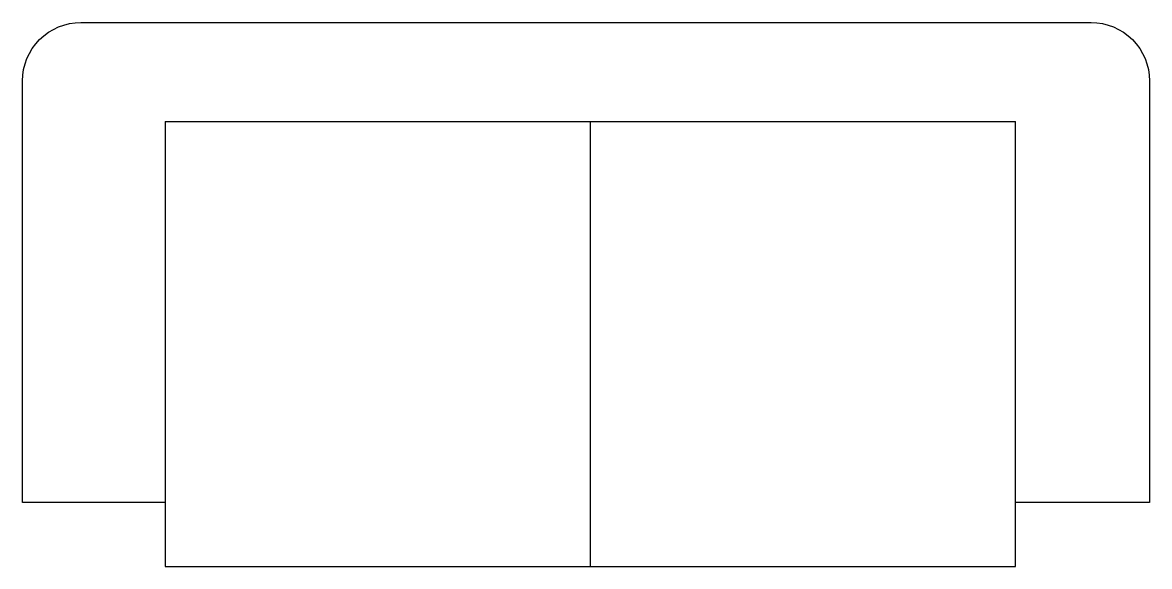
# Model space of a CAD drawing. Header units: millimetres. Extents: x 23 to 244, y 111 to 217.
import ezdxf

# ---------------------------------------------------------------- set-up
doc = ezdxf.new("R2010")
doc.units = ezdxf.units.MM

msp = doc.modelspace()

# ---------------------------------------------------------------- linework, layer by layer
msp.add_line((134.24, 110.52), (134.24, 197.9))
msp.add_lwpolyline([(50.77, 123.09), (22.75, 123.09), (22.75, 205.88, -0.414214), (34.19, 217.32), (232.58, 217.32, -0.414214), (244.02, 205.88), (244.02, 123.09), (217.72, 123.09)], format="xyb")
for points in [[(50.77, 197.9), (50.77, 110.52), (217.72, 110.52), (217.72, 197.9)], [(50.77, 197.9), (217.72, 197.9)]]:
    msp.add_lwpolyline(points)

doc.saveas('drawing.dxf')
